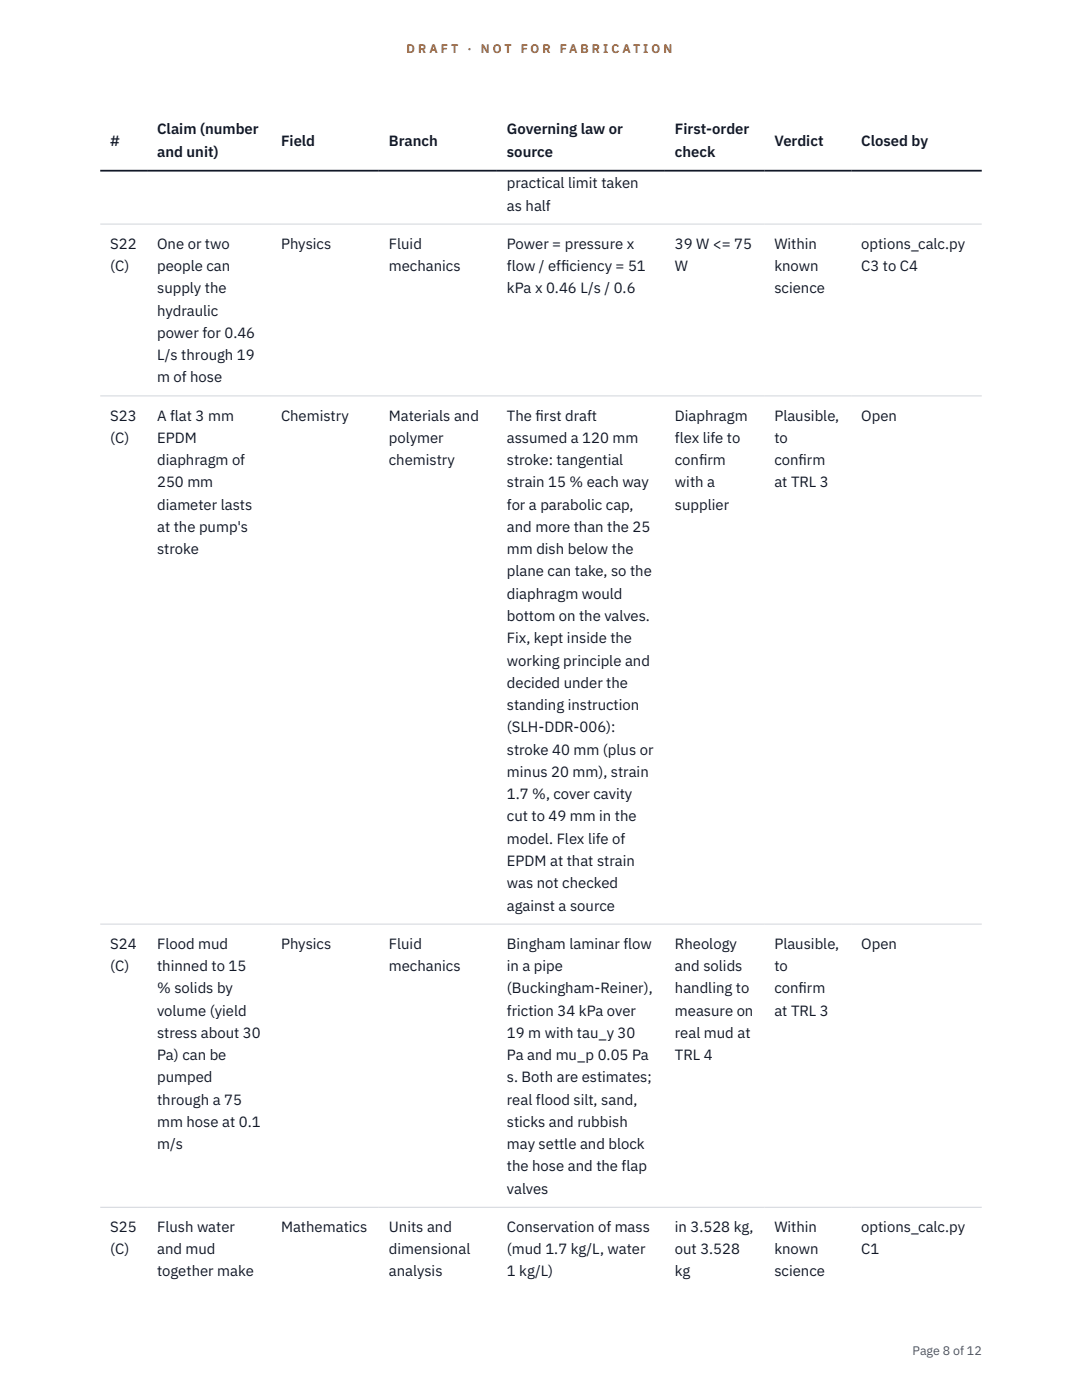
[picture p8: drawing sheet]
<svg xmlns="http://www.w3.org/2000/svg" width="216mm" height="279mm" viewBox="0 0 216 279" stroke-linecap="round" stroke-linejoin="round" font-family="sans-serif">
<defs><g id="words">
<g font-size="3" fill="#111827">
<text x="22" y="29.1">#</text>
<text x="31.3" y="26.8">Claim (number</text>
<text x="56.1" y="29.1">Field</text>
<text x="77.6" y="29.1">Branch</text>
<text x="101.1" y="26.8">Governing law or</text>
<text x="134.7" y="26.8">First-order</text>
<text x="154.5" y="29.1">Verdict</text>
<text x="171.9" y="29.1">Closed by</text>
<text x="31.3" y="31.3">and unit)</text>
<text x="101.1" y="31.3">source</text>
<text x="134.7" y="31.3">check</text>
<text x="101.1" y="37.6">practical limit taken</text>
<text x="101.1" y="42">as half</text>
<text x="22" y="49.6">S22</text>
<text x="31.3" y="49.6">One or two</text>
<text x="56.1" y="49.6">Physics</text>
<text x="77.6" y="49.6">Fluid</text>
<text x="101.1" y="49.6">Power = pressure x</text>
<text x="134.7" y="49.6">39 W &lt;= 75</text>
<text x="154.5" y="49.6">Within</text>
<text x="171.9" y="49.6">options_calc.py</text>
<text x="22" y="54.1">(C)</text>
<text x="31.3" y="54.1">people can</text>
<text x="31.3" y="58.5">supply the</text>
<text x="77.6" y="54.1">mechanics</text>
<text x="101.1" y="54.1">flow / eff</text>
<text x="101.1" y="58.5">kPa x 0.46 L/s / 0.6</text>
<text x="112" y="54.1">iciency = 51</text>
<text x="134.7" y="54.1">W</text>
<text x="154.5" y="54.1">known</text>
<text x="154.5" y="58.5">science</text>
<text x="171.9" y="54.1">C3 to C4</text>
<text x="31.3" y="63">hydraulic</text>
<text x="31.3" y="67.4">power for 0.46</text>
<text x="31.3" y="71.9">L/s through 19</text>
<text x="31.3" y="76.3">m of hose</text>
<text x="22" y="83.9">S23</text>
<text x="31.3" y="83.9">A flat 3 mm</text>
<text x="56.1" y="83.9">Chemistry</text>
<text x="77.6" y="83.9">Materials and</text>
<text x="101.1" y="83.9">The f</text>
<text x="106.9" y="83.9">irst draft</text>
<text x="134.7" y="83.9">Diaphragm</text>
<text x="154.5" y="83.9">Plausible,</text>
<text x="171.9" y="83.9">Open</text>
<text x="22" y="88.4">(C)</text>
<text x="31.3" y="88.4">EPDM</text>
<text x="77.6" y="88.4">polymer</text>
<text x="101.1" y="88.4">assumed a 120 mm</text>
<text x="134.7" y="88.4">flex life to</text>
<text x="154.5" y="88.4">to</text>
<text x="31.3" y="92.8">diaphragm of</text>
<text x="77.6" y="92.8">chemistry</text>
<text x="101.1" y="92.8">stroke: tangential</text>
<text x="134.7" y="92.8">conf</text>
<text x="139.5" y="92.8">irm</text>
<text x="154.5" y="92.8">conf</text>
<text x="159.3" y="92.8">irm</text>
<text x="31.3" y="97.3">250 mm</text>
<text x="31.3" y="101.7">diameter lasts</text>
<text x="101.1" y="97.3">strain 15 % each way</text>
<text x="101.1" y="101.7">for a parabolic cap,</text>
<text x="134.7" y="97.3">with a</text>
<text x="134.7" y="101.7">supplier</text>
<text x="154.5" y="97.3">at TRL 3</text>
<text x="31.3" y="106.2">at the pump's</text>
<text x="101.1" y="106.2">and more than the 25</text>
<text x="31.3" y="110.6">stroke</text>
<text x="101.1" y="110.6">mm dish below the</text>
<text x="101.1" y="115">plane can take, so the</text>
<text x="101.1" y="119.5">diaphragm would</text>
<text x="101.1" y="123.9">bottom on the valves.</text>
<text x="101.1" y="128.4">Fix, kept inside the</text>
<text x="101.1" y="132.8">working principle and</text>
<text x="101.1" y="137.3">decided under the</text>
<text x="101.1" y="141.7">standing instruction</text>
<text x="101.1" y="146.2">(SLH-DDR-006):</text>
<text x="101.1" y="150.6">stroke 40 mm (plus or</text>
<text x="101.1" y="155.1">minus 20 mm), strain</text>
<text x="101.1" y="159.5">1.7 %, cover cavity</text>
<text x="101.1" y="163.9">cut to 49 mm in the</text>
<text x="101.1" y="168.4">model. Flex life of</text>
<text x="101.1" y="172.8">EPDM at that strain</text>
<text x="101.1" y="177.3">was not checked</text>
<text x="101.1" y="181.7">against a source</text>
<text x="22" y="189.3">S24</text>
<text x="31.3" y="189.3">Flood mud</text>
<text x="56.1" y="189.3">Physics</text>
<text x="77.6" y="189.3">Fluid</text>
<text x="101.1" y="189.3">Bingham laminar flow</text>
<text x="134.7" y="189.3">Rheology</text>
<text x="154.5" y="189.3">Plausible,</text>
<text x="171.9" y="189.3">Open</text>
<text x="22" y="193.8">(C)</text>
<text x="31.3" y="193.8">thinned to 15</text>
<text x="77.6" y="193.8">mechanics</text>
<text x="101.1" y="193.8">in a pipe</text>
<text x="134.7" y="193.8">and solids</text>
<text x="154.5" y="193.8">to</text>
<text x="31.3" y="198.2">% solids by</text>
<text x="31.3" y="202.7">volume (yield</text>
<text x="101.1" y="198.2">(Buckingham-Reiner),</text>
<text x="101.1" y="202.7">friction 34 kPa over</text>
<text x="134.7" y="198.2">handling to</text>
<text x="134.7" y="202.7">measure on</text>
<text x="154.5" y="198.2">conf</text>
<text x="154.5" y="202.7">at TRL 3</text>
<text x="159.3" y="198.2">irm</text>
<text x="31.3" y="207.1">stress about 30</text>
<text x="101.1" y="207.1">19 m with tau_y 30</text>
<text x="134.7" y="207.1">real mud at</text>
<text x="31.3" y="211.6">Pa) can be</text>
<text x="101.1" y="211.6">Pa and mu_p 0.05 Pa</text>
<text x="134.7" y="211.6">TRL 4</text>
<text x="31.3" y="216">pumped</text>
<text x="31.3" y="220.5">through a 75</text>
<text x="101.1" y="216">s. Both are estimates;</text>
<text x="101.1" y="220.5">real flood silt, sand,</text>
<text x="31.3" y="224.9">mm hose at 0.1</text>
<text x="101.1" y="224.9">sticks and rubbish</text>
<text x="31.3" y="229.4">m/s</text>
<text x="101.1" y="229.4">may settle and block</text>
<text x="101.1" y="233.8">the hose and the flap</text>
<text x="101.1" y="238.2">valves</text>
<text x="22" y="245.9">S25</text>
<text x="31.3" y="245.9">Flush water</text>
<text x="56.1" y="245.9">Mathematics</text>
<text x="77.6" y="245.9">Units and</text>
<text x="101.1" y="245.9">Conservation of mass</text>
<text x="134.7" y="245.9">in 3.528 kg,</text>
<text x="154.5" y="245.9">Within</text>
<text x="171.9" y="245.9">options_calc.py</text>
<text x="22" y="250.3">(C)</text>
<text x="31.3" y="250.3">and mud</text>
<text x="77.6" y="250.3">dimensional</text>
<text x="101.1" y="250.3">(mud 1.7 kg/L, water</text>
<text x="134.7" y="250.3">out 3.528</text>
<text x="154.5" y="250.3">known</text>
<text x="171.9" y="250.3">C1</text>
<text x="31.3" y="254.8">together make</text>
<text x="77.6" y="254.8">analysis</text>
<text x="101.1" y="254.8">1 kg/L)</text>
<text x="134.7" y="254.8">kg</text>
<text x="154.5" y="254.8">science</text>
</g>
<g font-size="2.5" fill="#b45309">
<text x="81.1" y="10.5">D R A F T</text>
<text x="93.3" y="10.5">·</text>
<text x="95.9" y="10.5">N O T</text>
<text x="103.9" y="10.5">F O R</text>
<text x="111.7" y="10.5">F A B R I C A T I O N</text>
</g>
<text font-size="2.5" fill="#4b5563" x="182.1" y="270.3">Page 8 of 12</text>
</g></defs>
<path d="M20 44.7h175.9M20 79h175.9M20 184.4h175.9M20 240.9h175.9" fill="none" stroke="#d1d5db" stroke-width=".2"/>
<path d="M20 34.1h175.9" fill="none" stroke="#111827" stroke-width=".35"/>
<use href="#words"/>
</svg>
